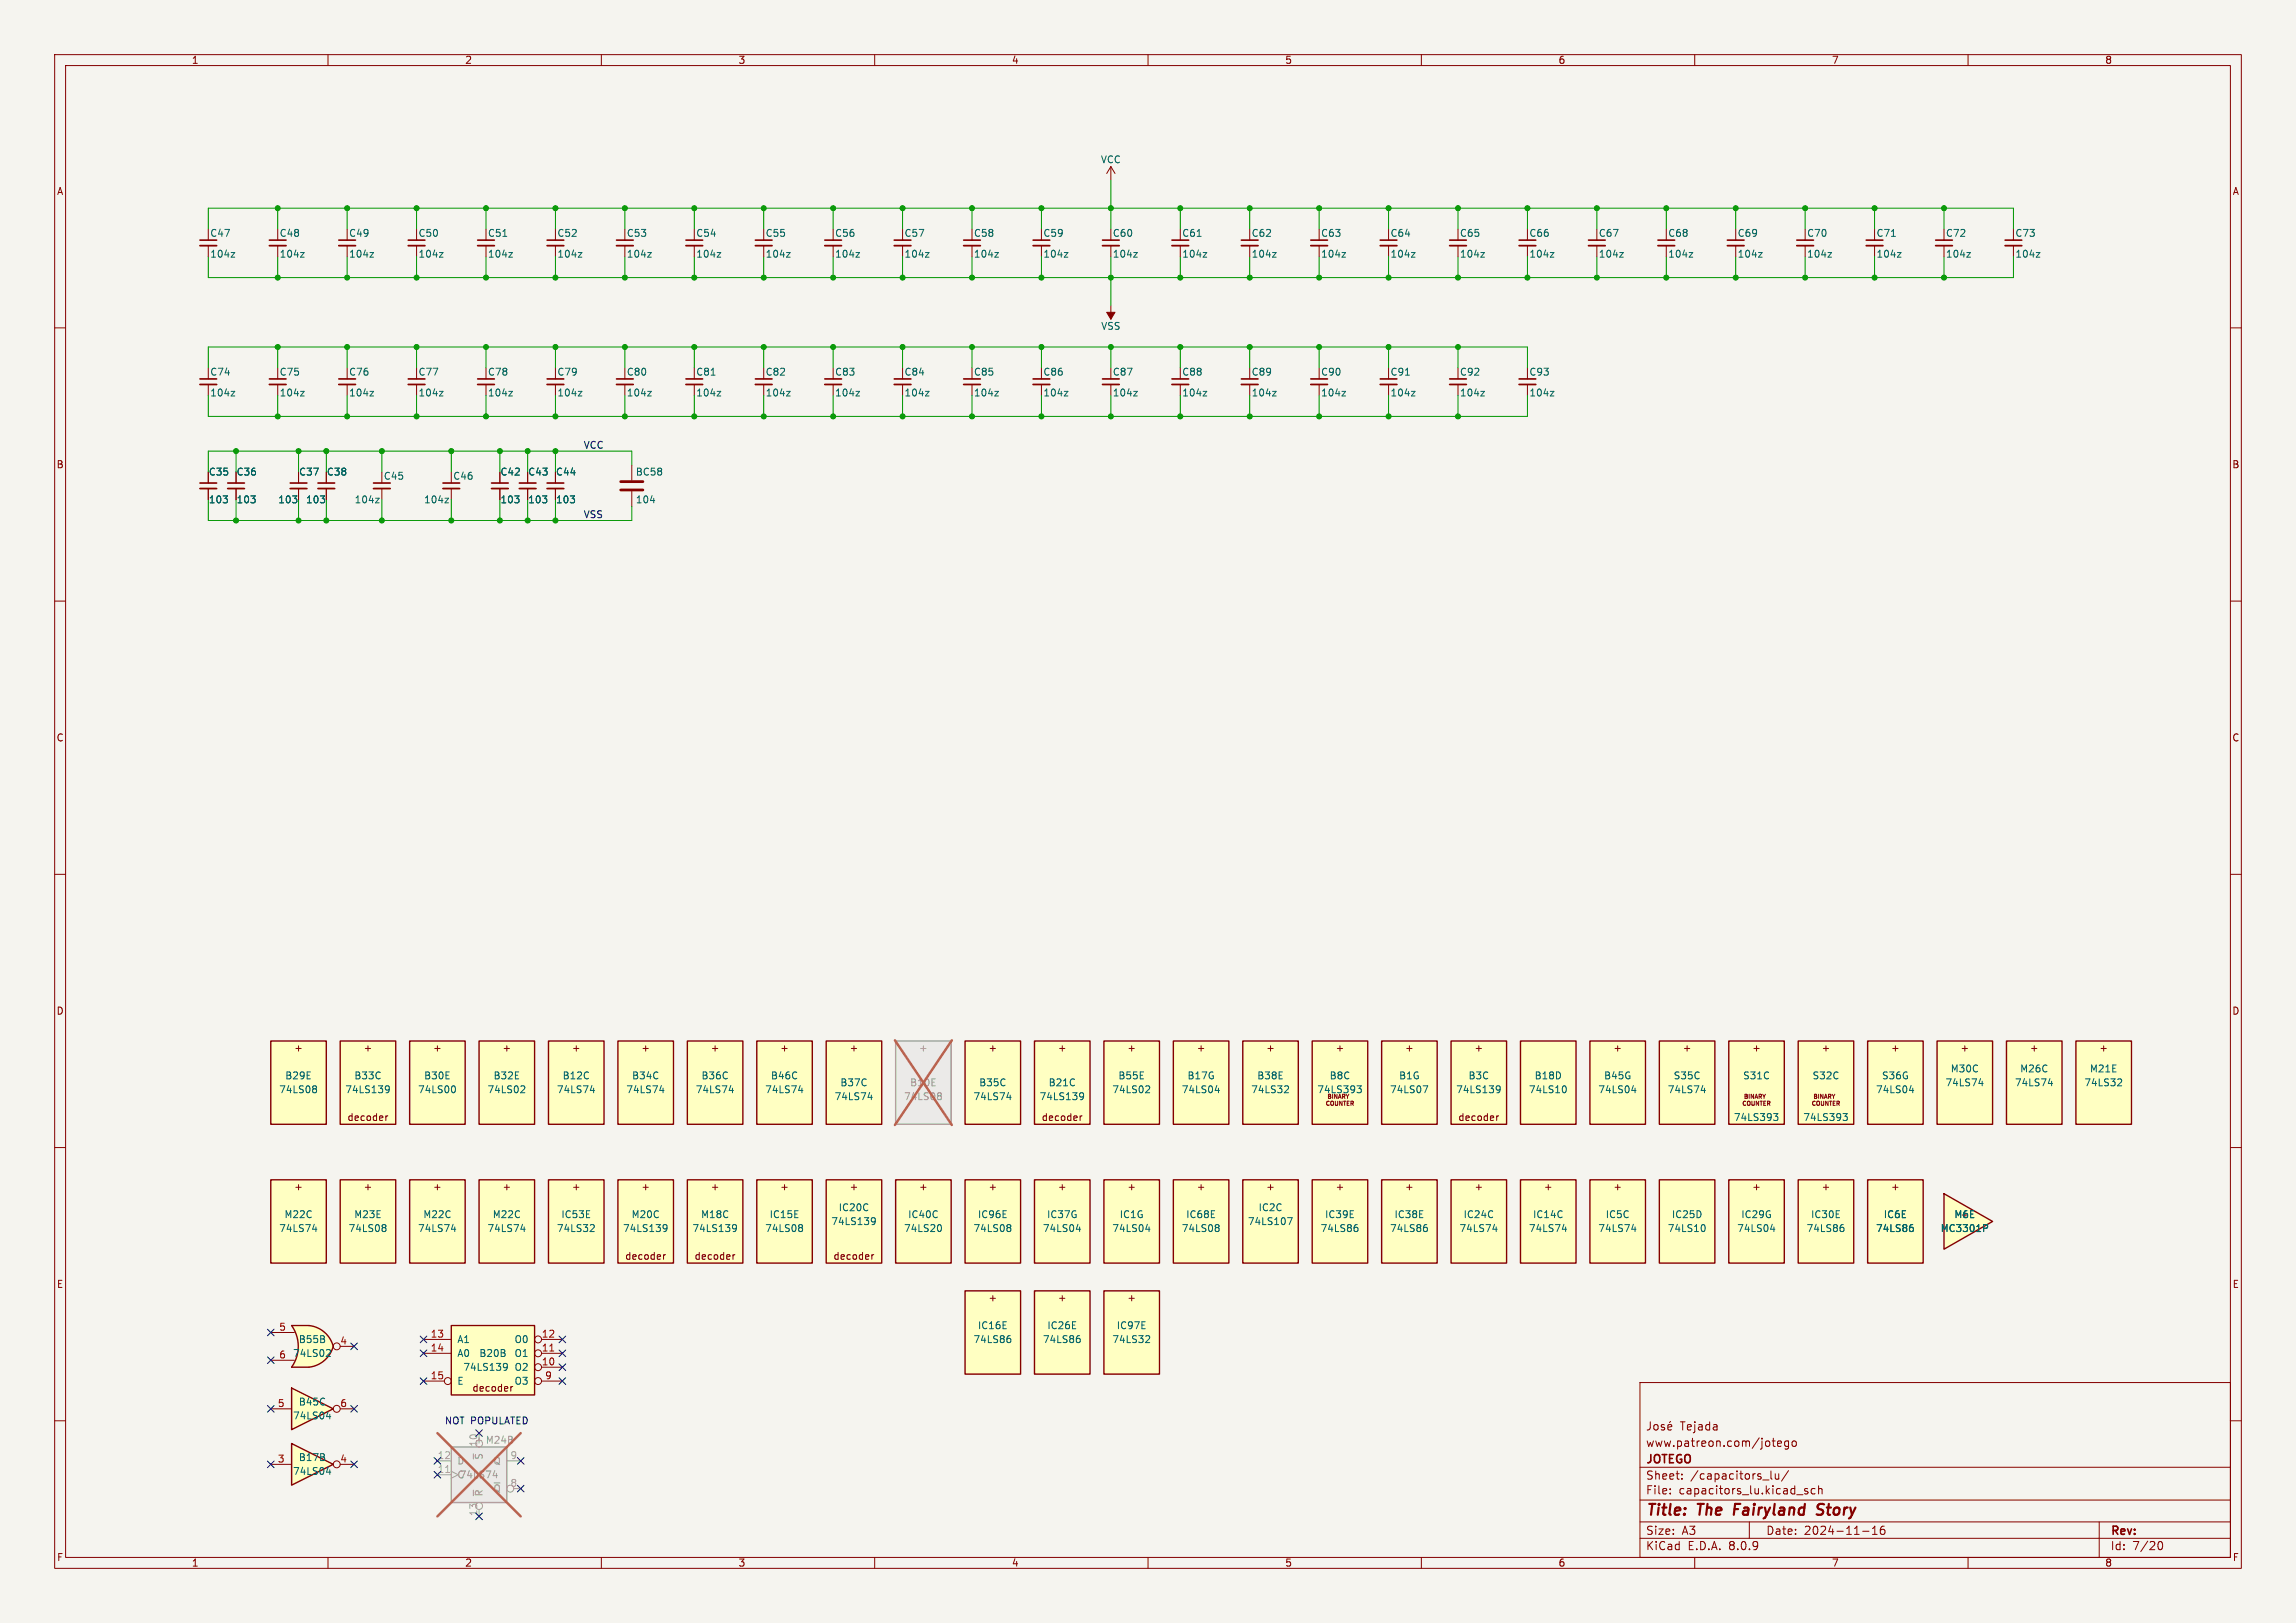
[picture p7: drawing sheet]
<svg xmlns="http://www.w3.org/2000/svg" width="420mm" height="297mm" viewBox="0 0 420 297" stroke-linecap="round" stroke-linejoin="round" font-family="sans-serif">
<defs><g id="words">
<g font-size="2.8" fill="#840000">
<text x="301" y="277.9">Title:</text>
<text x="310.6" y="277.9">The</text>
<text x="318" y="277.9">Fairyland</text>
<text x="334.1" y="277.9">Story</text>
</g>
<g font-size="2.1" fill="#840000">
<text x="307.3" y="262">Tejada</text>
<text x="301" y="268.2">JOTEGO</text>
<text x="301" y="265">www.patreon.com/jotego</text>
<text x="301" y="273.7">File:</text>
<text x="301" y="271">Sheet:</text>
<text x="307.1" y="273.7">capacitors_lu.kicad_sch</text>
<text x="309.2" y="271">/capacitors_lu/</text>
<text x="301" y="281.1">Size:</text>
<text x="307.6" y="281.1">A3</text>
<text x="323" y="281.1">Date:</text>
<text x="330" y="281.1">2024-11-16</text>
<text x="386" y="281.3">Rev:</text>
<text x="301" y="283.9">KiCad</text>
<text x="308.7" y="283.9">E.D.A.</text>
<text x="316.3" y="283.9">8.0.9</text>
<text x="386" y="283.9">Id:</text>
<text x="390.1" y="283.9">7/20</text>
</g>
<g font-size="1.8" fill="#840000">
<text x="35" y="11.9">1</text>
<text x="85" y="11.9">2</text>
<text x="135" y="11.9">3</text>
<text x="185" y="11.9">4</text>
<text x="235" y="11.9">5</text>
<text x="285" y="11.9">6</text>
<text x="335" y="11.9">7</text>
<text x="385" y="11.9">8</text>
<text x="10.3" y="35.9">A</text>
<text x="408.3" y="35.9">A</text>
<text x="10.3" y="85.9">B</text>
<text x="408.2" y="85.9">B</text>
<text x="10.3" y="135.9">C</text>
<text x="408.2" y="135.9">C</text>
<text x="10.3" y="185.9">D</text>
<text x="408.2" y="185.9">D</text>
<text x="53.7" y="192.6">+</text>
<text x="66.4" y="192.6">+</text>
<text x="79.1" y="192.6">+</text>
<text x="91.8" y="192.6">+</text>
<text x="104.5" y="192.6">+</text>
<text x="117.2" y="192.6">+</text>
<text x="129.9" y="192.6">+</text>
<text x="142.6" y="192.6">+</text>
<text x="155.3" y="192.6">+</text>
<text x="180.7" y="192.6">+</text>
<text x="193.4" y="192.6">+</text>
<text x="206.1" y="192.6">+</text>
<text x="218.8" y="192.6">+</text>
<text x="231.5" y="192.6">+</text>
<text x="244.2" y="192.6">+</text>
<text x="256.9" y="192.6">+</text>
<text x="269.6" y="192.6">+</text>
<text x="295" y="192.6">+</text>
<text x="307.7" y="192.6">+</text>
<text x="320.4" y="192.6">+</text>
<text x="333.1" y="192.6">+</text>
<text x="345.8" y="192.6">+</text>
<text x="358.5" y="192.6">+</text>
<text x="371.2" y="192.6">+</text>
<text x="383.9" y="192.6">+</text>
<text x="63.4" y="205.3">decoder</text>
<text x="190.4" y="205.3">decoder</text>
<text x="266.6" y="205.3">decoder</text>
<text x="53.7" y="218">+</text>
<text x="66.4" y="218">+</text>
<text x="79.1" y="218">+</text>
<text x="91.8" y="218">+</text>
<text x="104.5" y="218">+</text>
<text x="117.2" y="218">+</text>
<text x="129.9" y="218">+</text>
<text x="142.6" y="218">+</text>
<text x="155.3" y="218">+</text>
<text x="168" y="218">+</text>
<text x="180.7" y="218">+</text>
<text x="193.4" y="218">+</text>
<text x="206.1" y="218">+</text>
<text x="218.8" y="218">+</text>
<text x="231.5" y="218">+</text>
<text x="244.2" y="218">+</text>
<text x="256.9" y="218">+</text>
<text x="269.6" y="218">+</text>
<text x="282.3" y="218">+</text>
<text x="295" y="218">+</text>
<text x="320.4" y="218">+</text>
<text x="333.1" y="218">+</text>
<text x="345.8" y="218">+</text>
<text x="114.2" y="230.7">decoder</text>
<text x="126.9" y="230.7">decoder</text>
<text x="152.3" y="230.7">decoder</text>
<text x="10.3" y="235.9">E</text>
<text x="180.7" y="238.4">+</text>
<text x="193.4" y="238.4">+</text>
<text x="206.1" y="238.4">+</text>
<text x="408.3" y="235.9">E</text>
<text x="86.3" y="254.9">decoder</text>
<text x="10.3" y="285.9">F</text>
<text x="35" y="286.9">1</text>
<text x="85" y="286.9">2</text>
<text x="135" y="286.9">3</text>
<text x="185" y="286.9">4</text>
<text x="235" y="286.9">5</text>
<text x="285" y="286.9">6</text>
<text x="335" y="286.9">7</text>
<text x="385" y="286.9">8</text>
<text x="408.3" y="285.9">F</text>
</g>
<g font-size="1.8" fill="#006464">
<text x="201.3" y="30.1">VCC</text>
<text x="38.4" y="43.5">C47</text>
<text x="38.4" y="47.3">104z</text>
<text x="51.1" y="43.5">C48</text>
<text x="51.1" y="47.3">104z</text>
<text x="63.8" y="43.5">C49</text>
<text x="63.8" y="47.3">104z</text>
<text x="76.5" y="43.5">C50</text>
<text x="76.5" y="47.3">104z</text>
<text x="89.2" y="43.5">C51</text>
<text x="89.2" y="47.3">104z</text>
<text x="101.9" y="43.5">C52</text>
<text x="101.9" y="47.3">104z</text>
<text x="114.6" y="43.5">C53</text>
<text x="114.6" y="47.3">104z</text>
<text x="127.3" y="43.5">C54</text>
<text x="127.3" y="47.3">104z</text>
<text x="140" y="43.5">C55</text>
<text x="140" y="47.3">104z</text>
<text x="152.7" y="43.5">C56</text>
<text x="152.7" y="47.3">104z</text>
<text x="165.4" y="43.5">C57</text>
<text x="165.4" y="47.3">104z</text>
<text x="178.1" y="43.5">C58</text>
<text x="178.1" y="47.3">104z</text>
<text x="190.8" y="43.5">C59</text>
<text x="190.8" y="47.3">104z</text>
<text x="203.5" y="43.5">C60</text>
<text x="203.5" y="47.3">104z</text>
<text x="216.2" y="43.5">C61</text>
<text x="216.2" y="47.3">104z</text>
<text x="228.9" y="43.5">C62</text>
<text x="228.9" y="47.3">104z</text>
<text x="241.6" y="43.5">C63</text>
<text x="241.6" y="47.3">104z</text>
<text x="254.3" y="43.5">C64</text>
<text x="254.3" y="47.3">104z</text>
<text x="267" y="43.5">C65</text>
<text x="267" y="47.3">104z</text>
<text x="279.7" y="43.5">C66</text>
<text x="279.7" y="47.3">104z</text>
<text x="292.4" y="43.5">C67</text>
<text x="292.4" y="47.3">104z</text>
<text x="305.1" y="43.5">C68</text>
<text x="305.1" y="47.3">104z</text>
<text x="317.8" y="43.5">C69</text>
<text x="317.8" y="47.3">104z</text>
<text x="330.5" y="43.5">C70</text>
<text x="330.5" y="47.3">104z</text>
<text x="343.2" y="43.5">C71</text>
<text x="343.2" y="47.3">104z</text>
<text x="355.9" y="43.5">C72</text>
<text x="355.9" y="47.3">104z</text>
<text x="368.6" y="43.5">C73</text>
<text x="368.6" y="47.3">104z</text>
<text x="201.3" y="60.6">VSS</text>
<text x="38.4" y="68.9">C74</text>
<text x="51.1" y="68.9">C75</text>
<text x="63.8" y="68.9">C76</text>
<text x="76.5" y="68.9">C77</text>
<text x="89.2" y="68.9">C78</text>
<text x="101.9" y="68.9">C79</text>
<text x="114.6" y="68.9">C80</text>
<text x="127.3" y="68.9">C81</text>
<text x="140" y="68.9">C82</text>
<text x="152.7" y="68.9">C83</text>
<text x="165.4" y="68.9">C84</text>
<text x="178.1" y="68.9">C85</text>
<text x="190.8" y="68.9">C86</text>
<text x="203.5" y="68.9">C87</text>
<text x="216.2" y="68.9">C88</text>
<text x="228.9" y="68.9">C89</text>
<text x="241.6" y="68.9">C90</text>
<text x="254.3" y="68.9">C91</text>
<text x="267" y="68.9">C92</text>
<text x="279.7" y="68.9">C93</text>
<text x="38.4" y="72.7">104z</text>
<text x="51.1" y="72.7">104z</text>
<text x="63.8" y="72.7">104z</text>
<text x="76.5" y="72.7">104z</text>
<text x="89.2" y="72.7">104z</text>
<text x="101.9" y="72.7">104z</text>
<text x="114.6" y="72.7">104z</text>
<text x="127.3" y="72.7">104z</text>
<text x="140" y="72.7">104z</text>
<text x="152.7" y="72.7">104z</text>
<text x="165.4" y="72.7">104z</text>
<text x="178.1" y="72.7">104z</text>
<text x="190.8" y="72.7">104z</text>
<text x="203.5" y="72.7">104z</text>
<text x="216.2" y="72.7">104z</text>
<text x="228.9" y="72.7">104z</text>
<text x="241.6" y="72.7">104z</text>
<text x="254.3" y="72.7">104z</text>
<text x="267" y="72.7">104z</text>
<text x="279.7" y="72.7">104z</text>
<text x="38.1" y="87.2">C35</text>
<text x="43.2" y="87.2">C36</text>
<text x="54.6" y="87.2">C37</text>
<text x="59.7" y="87.2">C38</text>
<text x="70.1" y="88">C45</text>
<text x="82.8" y="88">C46</text>
<text x="91.4" y="87.2">C42</text>
<text x="96.5" y="87.2">C43</text>
<text x="101.6" y="87.2">C44</text>
<text x="116.2" y="87.2">BC58</text>
<text x="38.1" y="92.3">103</text>
<text x="43.2" y="92.3">103</text>
<text x="50.8" y="92.3">103</text>
<text x="55.9" y="92.3">103</text>
<text x="64.8" y="92.3">104z</text>
<text x="77.5" y="92.3">104z</text>
<text x="91.4" y="92.3">103</text>
<text x="96.5" y="92.3">103</text>
<text x="101.6" y="92.3">103</text>
<text x="116.2" y="92.3">104</text>
<text x="52.1" y="197.7">B29E</text>
<text x="64.7" y="197.7">B33C</text>
<text x="77.5" y="197.7">B30E</text>
<text x="90.2" y="197.7">B32E</text>
<text x="102.8" y="197.7">B12C</text>
<text x="115.5" y="197.7">B34C</text>
<text x="128.2" y="197.7">B36C</text>
<text x="140.9" y="197.7">B46C</text>
<text x="204.5" y="197.7">B55E</text>
<text x="217.1" y="197.7">B17G</text>
<text x="229.9" y="197.7">B38E</text>
<text x="243.1" y="197.7">B8C</text>
<text x="255.8" y="197.7">B1G</text>
<text x="268.5" y="197.7">B3C</text>
<text x="280.6" y="197.7">B18D</text>
<text x="293.3" y="197.7">B45G</text>
<text x="306.1" y="197.7">S35C</text>
<text x="318.8" y="197.7">S31C</text>
<text x="331.5" y="197.7">S32C</text>
<text x="344.2" y="197.7">S36G</text>
<text x="356.7" y="196.4">M30C</text>
<text x="369.4" y="196.4">M26C</text>
<text x="382.2" y="196.4">M21E</text>
<text x="51" y="200.3">74LS08</text>
<text x="63.1" y="200.3">74LS139</text>
<text x="76.4" y="200.3">74LS00</text>
<text x="89.1" y="200.3">74LS02</text>
<text x="101.8" y="200.3">74LS74</text>
<text x="114.5" y="200.3">74LS74</text>
<text x="127.2" y="200.3">74LS74</text>
<text x="139.9" y="200.3">74LS74</text>
<text x="152.6" y="201.5">74LS74</text>
<text x="153.6" y="199">B37C</text>
<text x="178" y="201.5">74LS74</text>
<text x="179" y="199">B35C</text>
<text x="190.1" y="201.5">74LS139</text>
<text x="191.7" y="199">B21C</text>
<text x="203.4" y="200.3">74LS02</text>
<text x="216.1" y="200.3">74LS04</text>
<text x="228.8" y="200.3">74LS32</text>
<text x="240.9" y="200.3">74LS393</text>
<text x="254.2" y="200.3">74LS07</text>
<text x="266.3" y="200.3">74LS139</text>
<text x="279.6" y="200.3">74LS10</text>
<text x="292.3" y="200.3">74LS04</text>
<text x="305" y="200.3">74LS74</text>
<text x="343.1" y="200.3">74LS04</text>
<text x="355.8" y="199">74LS74</text>
<text x="368.5" y="199">74LS74</text>
<text x="381.2" y="199">74LS32</text>
<text x="317.1" y="205.3">74LS393</text>
<text x="329.8" y="205.3">74LS393</text>
<text x="153.3" y="221.8">IC20C</text>
<text x="230.1" y="221.8">IC2C</text>
<text x="51" y="225.7">74LS74</text>
<text x="51.9" y="223.1">M22C</text>
<text x="63.7" y="225.7">74LS08</text>
<text x="64.7" y="223.1">M23E</text>
<text x="76.4" y="225.7">74LS74</text>
<text x="77.3" y="223.1">M22C</text>
<text x="89.1" y="225.7">74LS74</text>
<text x="90" y="223.1">M22C</text>
<text x="101.8" y="225.7">74LS32</text>
<text x="102.6" y="223.1">IC53E</text>
<text x="113.9" y="225.7">74LS139</text>
<text x="115.4" y="223.1">M20C</text>
<text x="126.6" y="225.7">74LS139</text>
<text x="128.1" y="223.1">M18C</text>
<text x="139.9" y="225.7">74LS08</text>
<text x="140.7" y="223.1">IC15E</text>
<text x="152" y="224.4">74LS139</text>
<text x="165.3" y="225.7">74LS20</text>
<text x="166" y="223.1">IC40C</text>
<text x="178" y="225.7">74LS08</text>
<text x="178.8" y="223.1">IC96E</text>
<text x="190.7" y="225.7">74LS04</text>
<text x="191.4" y="223.1">IC37G</text>
<text x="203.4" y="225.7">74LS04</text>
<text x="204.7" y="223.1">IC1G</text>
<text x="216.1" y="225.7">74LS08</text>
<text x="216.9" y="223.1">IC68E</text>
<text x="228.2" y="224.4">74LS107</text>
<text x="241.5" y="225.7">74LS86</text>
<text x="242.3" y="223.1">IC39E</text>
<text x="254.2" y="225.7">74LS86</text>
<text x="255" y="223.1">IC38E</text>
<text x="266.9" y="225.7">74LS74</text>
<text x="267.6" y="223.1">IC24C</text>
<text x="279.6" y="225.7">74LS74</text>
<text x="280.3" y="223.1">IC14C</text>
<text x="292.3" y="225.7">74LS74</text>
<text x="293.6" y="223.1">IC5C</text>
<text x="305" y="225.7">74LS10</text>
<text x="305.7" y="223.1">IC25D</text>
<text x="317.7" y="225.7">74LS04</text>
<text x="318.4" y="223.1">IC29G</text>
<text x="330.4" y="225.7">74LS86</text>
<text x="331.2" y="223.1">IC30E</text>
<text x="343.1" y="225.7">74LS86</text>
<text x="344.5" y="223.1">IC6E</text>
<text x="354.9" y="225.7">MC3301P</text>
<text x="357.4" y="223.1">M6E</text>
<text x="358.5" y="223.1">+</text>
<text x="54.6" y="246">B55B</text>
<text x="83.6" y="246">A1</text>
<text x="94" y="246">O0</text>
<text x="178" y="246">74LS86</text>
<text x="178.8" y="243.4">IC16E</text>
<text x="190.7" y="246">74LS86</text>
<text x="191.5" y="243.4">IC26E</text>
<text x="203.4" y="246">74LS32</text>
<text x="204.2" y="243.4">IC97E</text>
<text x="53.5" y="248.5">74LS02</text>
<text x="83.6" y="248.5">A0</text>
<text x="84.7" y="251.1">74LS139</text>
<text x="87.6" y="248.5">B20B</text>
<text x="94" y="251.1">O2</text>
<text x="94" y="248.5">O1</text>
<text x="54.6" y="257.4">B45C</text>
<text x="83.6" y="253.6">E</text>
<text x="94" y="253.6">O3</text>
<text x="53.5" y="259.9">74LS04</text>
<text x="54.6" y="267.6">B17B</text>
<text x="53.5" y="270.1">74LS04</text>
</g>
<g font-size="1.8" fill="#0f0f0f">
<text x="106.7" y="82.2">VCC</text>
<text x="106.7" y="94.9">VSS</text>
</g>
<text font-size="1.8" fill="#9c9b98" x="168" y="192.6">+</text>
<g font-size="1.8" fill="#939391">
<text x="165.3" y="201.5">74LS08</text>
<text x="166.4" y="199">B10E</text>
<text x="83.6" y="268.2">D</text>
<text x="86.7" y="264.4">+ M24B</text>
<text x="88.5" y="267.2" transform="rotate(-90 88.5 267.2)">~{S}</text>
<text x="90.2" y="268.2">Q</text>
<text x="83.6" y="270.7">C</text>
<text x="84" y="270.7">74LS74</text>
<text x="88.5" y="273.9" transform="rotate(-90 88.5 273.9)">~{R}</text>
<text x="90.2" y="273.3">~{Q}</text>
</g>
<g font-size="1.8" fill="#a90000">
<text x="51" y="243.6">5</text>
<text x="78.7" y="244.9">13</text>
<text x="99" y="244.9">12</text>
<text x="51" y="248.7">6</text>
<text x="62.2" y="246.1">4</text>
<text x="78.7" y="247.4">14</text>
<text x="99" y="249.9">10</text>
<text x="99" y="247.4">11</text>
<text x="50.7" y="257.6">5</text>
<text x="62.2" y="257.6">6</text>
<text x="78.7" y="252.5">15</text>
<text x="99.6" y="252.5">9</text>
<text x="50.7" y="267.7">3</text>
<text x="62.2" y="267.7">4</text>
</g>
<text font-size="1.8" fill="#0000c2" x="81.3" y="260.7">NOT POPULATED</text>
<g font-size="1.8" fill="#a5a4a2">
<text x="80" y="269.6">11</text>
<text x="80" y="267.1">12</text>
<text x="87.4" y="264.8" transform="rotate(-90 87.4 264.8)">10</text>
<text x="93.3" y="267.1">9</text>
<text x="93.3" y="272.2">8</text>
<text x="87.4" y="277.5" transform="rotate(-90 87.4 277.5)">13</text>
</g>
<g font-size="1.1" fill="#840000">
<text x="242.4" y="202.5">COUNTER</text>
<text x="242.8" y="201.2">BINARY</text>
<text x="318.6" y="202.5">COUNTER</text>
<text x="319" y="201.2">BINARY</text>
<text x="331.3" y="202.5">COUNTER</text>
<text x="331.7" y="201.2">BINARY</text>
</g>
</g></defs>
<path d="M0 0h420v297h-420z" fill="#f5f4ef" stroke="#f5f4ef" stroke-width=".18"/>
<g fill="none" stroke="#840000" stroke-width=".18">
<path d="M10 10h400v277h-400zM12 12h396v273h-396zM60 10v2M110 10v2M160 10v2M210 10v2M260 10v2M310 10v2M360 10v2M10 60h2M408 60h2M10 110h2"/>
<path d="M408 110h2M10 160h2M408 160h2M10 210h2M408 210h2M300 253h108v32h-108zM10 260h2M300 278.5h108M300 274.5h108M300 268.5h108M301.9 260.2v1.1a.48 .48 0 0 1-.6 .4M302.7 260.8l.3-.1 .3 .3v.4l-.3 .3-.3-.1-.2-.2v-.4z"/>
<path d="M304.4 260.8l-.3-.1-.2 .2v.2l.5 .2v.3h-.5M305.1 261.2l.7-.2-.1-.2-.4-.1-.2 .2 .1 .7h.5M305.5 273.2v.2M305.5 272.5v.1M305.6 260.1l-.2 .2M307.7 270.5v.2M307.7 269.8v.1M320 278.5v3M322.4 270.8h1.2M323.9 269.2v1.3l.3 .2M324.2 263.7h.5M324.6 264.7h.1"/>
<path d="M324.7 269.7l.1 .9 .4 .1 .2-.2M325.2 264.2l.7-.2-.1-.2-.4-.1-.2 .2v.7h.6M325.4 269.7v1M327.2 263.8l-.5-.1-.3 .3v.4l.2 .2h.6M327.2 263.7v1.2l-.3 .3-.4-.1M327.2 269.1l-1.3 1.9M327.9 263.8l.2-.1 .4 .1 .1 .6-.2 .2-.3 .1-.2-.2zM330.7 272.5l-.4-.1-.2 .2 .1 .2 .5 .2v.3h-.6M332 272.5l-.4-.1-.3 .3v.4l.1 .2h.6M332.7 272.5l.2-.1 .3 .1 .1 .9M332.7 271.9v1.5M342.5 279.7l.4-.4v1.5"/>
<path d="M344.7 279.3a.59 .59 0 0 0-.8 .6v.6l.2 .2 .4 .1 .2-.2 .1-.5-.1-.2h-.5l-.3 .2M384 278.5v6.5M408 260h2M60 285v2M110 285v2M160 285v2M210 285v2M260 285v2M300 281.5h108M310 285v2M340.7 280.2h1.2M342.5 280.8h.9"/>
<path d="M360 285v2M394.7 282.7l.2-.5 .2-.1a.8 .8 0 0 1 .5 .7 .8 .8 0 0 1-.5 .8l-.2-.2-.2-.4"/>
</g>
<path d="M317.4 275.2l-.3 2M333.4 277a.85 .85 0 0 1-1.1 .1M333.4 275.2l-.7 .1a.46 .46 0 0 0-.2 .5 .46 .46 0 0 0 .3 .4l.5 .1" fill="none" stroke="#840000" stroke-width=".4"/>
<path d="M113 190.5h10.2v15.2h-10.2z" fill="#ffffc2"/>
<path d="M113 190.5h10.2v15.2h-10.2z" fill="none" stroke="#840000" stroke-width=".25"/>
<path d="M120.7 199.5h.8M121.3 199.1v.9" fill="none" stroke="#006464" stroke-width=".18"/>
<path d="M74.9 215.9h10.2v15.2h-10.2z" fill="#ffffc2"/>
<path d="M74.9 215.9h10.2v15.2h-10.2z" fill="none" stroke="#840000" stroke-width=".25"/>
<path d="M82.6 224.9h.8M83.2 224.5v.9" fill="none" stroke="#006464" stroke-width=".18"/>
<path d="M49.5 190.5h10.2v15.2h-10.2z" fill="#ffffc2"/>
<path d="M49.5 190.5h10.2v15.2h-10.2z" fill="none" stroke="#840000" stroke-width=".25"/>
<path d="M57.4 198.7h.3l.2 .2-.2 .3M57.4 199.2h.3M57.7 199.2l.2 .3v.2l-.1 .2-.4 .1" fill="none" stroke="#006464" stroke-width=".18"/>
<path d="M62.2 215.9h10.2v15.2h-10.2z" fill="#ffffc2"/>
<path d="M62.2 215.9h10.2v15.2h-10.2z" fill="none" stroke="#840000" stroke-width=".25"/>
<path d="M70.1 224.1h.3l.2 .2-.2 .3M70.1 224.6h.3M70.4 224.6l.2 .3v.2l-.1 .2-.4 .1" fill="none" stroke="#006464" stroke-width=".18"/>
<path d="M100.3 190.5h10.2v15.2h-10.2z" fill="#ffffc2"/>
<path d="M100.3 190.5h10.2v15.2h-10.2z" fill="none" stroke="#840000" stroke-width=".25"/>
<path d="M108 199.5h.8M108.6 199.1v.9" fill="none" stroke="#006464" stroke-width=".18"/>
<path d="M87.6 215.9h10.2v15.2h-10.2z" fill="#ffffc2"/>
<path d="M87.6 215.9h10.2v15.2h-10.2z" fill="none" stroke="#840000" stroke-width=".25"/>
<path d="M95.3 224.9h.8M95.9 224.5v.9" fill="none" stroke="#006464" stroke-width=".18"/>
<path d="M113 215.9h10.2v15.2h-10.2z" fill="#ffffc2"/>
<path d="M113 215.9h10.2v15.2h-10.2z" fill="none" stroke="#840000" stroke-width=".25"/>
<path d="M121.4 229.6v.8M121.7 229.6l-.3 .2" fill="none" stroke="#840000" stroke-width=".18"/>
<path d="M121.4 224.2l.4-.1 .2 .2a.84 .84 0 0 1-.4 1.1h-.2M122 224.6l-.2 .3-.4-.1" fill="none" stroke="#006464" stroke-width=".18"/>
<path d="M100.3 215.9h10.2v15.2h-10.2z" fill="#ffffc2"/>
<path d="M100.3 215.9h10.2v15.2h-10.2z" fill="none" stroke="#840000" stroke-width=".25"/>
<path d="M108.2 224.1l.4 .1 .1 .3-.8 .9h.8" fill="none" stroke="#006464" stroke-width=".18"/>
<path d="M87.6 190.5h10.2v15.2h-10.2z" fill="#ffffc2"/>
<path d="M87.6 190.5h10.2v15.2h-10.2z" fill="none" stroke="#840000" stroke-width=".25"/>
<path d="M95.5 198.7l.4 .1 .1 .3-.8 .9h.8" fill="none" stroke="#006464" stroke-width=".18"/>
<path d="M49.5 215.9h10.2v15.2h-10.2z" fill="#ffffc2"/>
<path d="M49.5 215.9h10.2v15.2h-10.2z" fill="none" stroke="#840000" stroke-width=".25"/>
<path d="M57.2 224.9h.8M57.8 224.5v.9" fill="none" stroke="#006464" stroke-width=".18"/>
<path d="M138.4 215.9h10.2v15.2h-10.2z" fill="#ffffc2"/>
<path d="M138.4 215.9h10.2v15.2h-10.2z" fill="none" stroke="#840000" stroke-width=".25"/>
<path d="M146.3 224.1h.3l.2 .2-.2 .3M146.3 224.6h.3M146.6 224.6l.2 .3v.2l-.1 .2-.4 .1" fill="none" stroke="#006464" stroke-width=".18"/>
<path d="M125.7 215.9h10.2v15.2h-10.2z" fill="#ffffc2"/>
<path d="M125.7 215.9h10.2v15.2h-10.2z" fill="none" stroke="#840000" stroke-width=".25"/>
<path d="M134.1 229.6v.8M134.4 229.6l-.3 .2" fill="none" stroke="#840000" stroke-width=".18"/>
<path d="M134.1 224.2l.4-.1 .2 .2a.84 .84 0 0 1-.4 1.1h-.2M134.7 224.6l-.2 .3-.4-.1" fill="none" stroke="#006464" stroke-width=".18"/>
<path d="M151.1 215.9h10.2v15.2h-10.2z" fill="#ffffc2"/>
<path d="M151.1 215.9h10.2v15.2h-10.2z" fill="none" stroke="#840000" stroke-width=".25"/>
<path d="M159.5 229.6v.8M159.8 229.6l-.3 .2" fill="none" stroke="#840000" stroke-width=".18"/>
<path d="M159.5 222.9l.4-.1 .2 .3a.84 .84 0 0 1-.4 1h-.2M160.1 223.4l-.2 .2h-.4" fill="none" stroke="#006464" stroke-width=".18"/>
<path d="M125.7 190.5h10.2v15.2h-10.2z" fill="#ffffc2"/>
<path d="M125.7 190.5h10.2v15.2h-10.2z" fill="none" stroke="#840000" stroke-width=".25"/>
<path d="M133.4 199.5h.8M134 199.1v.9" fill="none" stroke="#006464" stroke-width=".18"/>
<path d="M138.4 190.5h10.2v15.2h-10.2z" fill="#ffffc2"/>
<path d="M138.4 190.5h10.2v15.2h-10.2z" fill="none" stroke="#840000" stroke-width=".25"/>
<path d="M146.1 199.5h.8M146.7 199.1v.9" fill="none" stroke="#006464" stroke-width=".18"/>
<path d="M151.1 190.5h10.2v15.2h-10.2z" fill="#ffffc2"/>
<path d="M151.1 190.5h10.2v15.2h-10.2z" fill="none" stroke="#840000" stroke-width=".25"/>
<path d="M158.8 200.8h.8M159.4 200.4v.8" fill="none" stroke="#006464" stroke-width=".18"/>
<path d="M328.9 215.9h10.2v15.2h-10.2z" fill="#ffffc2"/>
<path d="M328.9 215.9h10.2v15.2h-10.2z" fill="none" stroke="#840000" stroke-width=".25"/>
<path d="M336.8 224.6h.3l.2 .2-.1 .4-.4 .2M336.9 224.1h.3" fill="none" stroke="#006464" stroke-width=".18"/>
<path d="M316.2 190.5h10.2v15.2h-10.2z" fill="#ffffc2"/>
<path d="M316.2 190.5h10.2v15.2h-10.2z" fill="none" stroke="#840000" stroke-width=".25"/>
<path d="M258.2 46.2h.6l-.6 .9h.6M270.9 46.2h.6l-.6 .9h.6M283.6 46.2h.6l-.6 .9h.6M257.1 68.7h.7M258.2 71.6h.6l-.6 .9h.6M270.9 71.6h.6l-.6 .9h.6M283.6 71.6h.6l-.6 .9h.6M324.4 203.8h.8l-.4 .5 .4 .1v.4l-.2 .2h-.4" fill="none" stroke="#006464" stroke-width=".18"/>
<path d="M252.5 45h3M265.2 45h3M277.9 45h3M252.5 70.4h3M265.2 70.4h3M277.9 70.4h3" fill="none" stroke="#840000" stroke-width=".33"/>
<path d="M252.5 43.9h3M265.2 43.9h3M277.9 43.9h3M252.5 69.3h3M265.2 69.3h3M277.9 69.3h3" fill="none" stroke="#840000" stroke-width=".3"/>
<path d="M254 45v2M266.7 45v2M279.4 45v2M254 70.4v2M266.7 70.4v2M279.4 70.4v2" fill="none" stroke="#840000" stroke-width=".18"/>
<path d="M55.9 245l5.1 1.4a5.2 5.2 0 0 1-4.5 3.8z" fill="#ffffc2" stroke="#ffffc2" stroke-width=".18"/>
<path d="M53.3 250.2h3.2M53.3 242.6h3.2" fill="none" stroke="#ffffc2" stroke-width=".18"/>
<path d="M53.3 242.6h3.2v7.6h-3.2a6.7 6.7 0 0 0 0-7.6z" fill="#ffffc2"/>
<path d="M56.5 242.6a5.1 5.1 0 0 1 4.5 3.8l-5 1.3z" fill="#ffffc2" stroke="#ffffc2" stroke-width=".18"/>
<path d="M53.3 242.6h3.2a5.1 5.1 0 0 1 4.5 3.8 5.2 5.2 0 0 1-4.5 3.8h-3.2a6.6 6.6 0 0 0 0-7.6z" fill="none" stroke="#840000" stroke-width=".25"/>
<g fill="none" stroke="#840000" stroke-width=".18">
<path d="M49.5 243.8h4.3M49.5 248.9h4.3M62.2 246.4h2.6"/>
<circle cx="61.6" cy="246.4" r=".63"/>
</g>
<path d="M59.9 247h.4l.1 .3-.7 .9h.7" fill="none" stroke="#006464" stroke-width=".18"/>
<path d="M53.3 254l7.7 3.8-7.7 3.8z" fill="#ffffc2"/>
<path d="M53.3 254l7.7 3.8-7.7 3.8z" fill="none" stroke="#840000" stroke-width=".25"/>
<g fill="none" stroke="#840000" stroke-width=".18">
<path d="M49.5 257.8h3.8M62.2 257.8h2.6"/>
<circle cx="61.6" cy="257.8" r=".63"/>
</g>
<path d="M59.7 259.2h.8M60.3 258.8v.9" fill="none" stroke="#006464" stroke-width=".18"/>
<path d="M53.3 264.2l7.7 3.8-7.7 3.8z" fill="#ffffc2"/>
<path d="M53.3 264.2l7.7 3.8-7.7 3.8z" fill="none" stroke="#840000" stroke-width=".25"/>
<g fill="none" stroke="#840000" stroke-width=".18">
<path d="M49.5 268h3.8M62.2 268h2.6"/>
<circle cx="61.6" cy="268" r=".63"/>
</g>
<path d="M59.7 269.4h.8M60.3 269v.8" fill="none" stroke="#006464" stroke-width=".18"/>
<path d="M367 190.5h10.2v15.2h-10.2z" fill="#ffffc2"/>
<path d="M367 190.5h10.2v15.2h-10.2z" fill="none" stroke="#840000" stroke-width=".25"/>
<path d="M296.3 46.2h.6l-.6 .9h.6M374.7 198.3h.8M375.3 197.9v.8" fill="none" stroke="#006464" stroke-width=".18"/>
<path d="M290.6 45h3" fill="none" stroke="#840000" stroke-width=".33"/>
<path d="M290.6 43.9h3" fill="none" stroke="#840000" stroke-width=".3"/>
<path d="M292.1 45v2" fill="none" stroke="#840000" stroke-width=".18"/>
<path d="M303.5 190.5h10.2v15.2h-10.2z" fill="#ffffc2"/>
<path d="M303.5 190.5h10.2v15.2h-10.2z" fill="none" stroke="#840000" stroke-width=".25"/>
<path d="M311.2 199.5h.8M311.8 199.1v.9" fill="none" stroke="#006464" stroke-width=".18"/>
<path d="M303.5 215.9h10.2v15.2h-10.2z" fill="#ffffc2"/>
<path d="M303.5 215.9h10.2v15.2h-10.2z" fill="none" stroke="#840000" stroke-width=".25"/>
<path d="M311.6 224.1a.79 .79 0 0 1 0 1.3" fill="none" stroke="#006464" stroke-width=".18"/>
<path d="M82.5 264.8h10.2v10.2h-10.2z" fill="#ebeae8"/>
<path d="M82.5 264.8h10.2v10.2h-10.2z" fill="none" stroke="#9c9b98" stroke-width=".25"/>
<g fill="none" stroke="#9c9b98" stroke-width=".18">
<path d="M80 269.9h2.5M80 267.3h2.5M82.5 269.2l1.3 .7-1.3 .6M87.6 262.3v1.2M92.7 267.3h2.5M94 272.4h1.2"/>
<circle cx="87.6" cy="275.6" r=".63"/>
</g>
<path d="M81.5 269.5h.7" fill="none" stroke="#a5a4a2" stroke-width=".18"/>
<path d="M86.6 272.7v1M90.2 270h.8M90.8 269.6v.9" fill="none" stroke="#939391" stroke-width=".18"/>
<path d="M80 262.3l15.3 15.2M95.3 262.3l-15.3 15.2" fill="none" stroke="#e75356" stroke-width=".46"/>
<path d="M316.2 215.9h10.2v15.2h-10.2z" fill="#ffffc2"/>
<path d="M316.2 215.9h10.2v15.2h-10.2z" fill="none" stroke="#840000" stroke-width=".25"/>
<path d="M323.9 224.9h.8M324.5 224.5v.9" fill="none" stroke="#006464" stroke-width=".18"/>
<path d="M328.9 190.5h10.2v15.2h-10.2z" fill="#ffffc2"/>
<path d="M328.9 190.5h10.2v15.2h-10.2z" fill="none" stroke="#840000" stroke-width=".25"/>
<path d="M337.1 203.8h.8l-.4 .5 .4 .1v.4l-.2 .2h-.4" fill="none" stroke="#006464" stroke-width=".18"/>
<path d="M74.9 190.5h10.2v15.2h-10.2z" fill="#ffffc2"/>
<path d="M74.9 190.5h10.2v15.2h-10.2z" fill="none" stroke="#840000" stroke-width=".25"/>
<path d="M83 198.7a.79 .79 0 0 1 0 1.3" fill="none" stroke="#006464" stroke-width=".18"/>
<path d="M62.2 190.5h10.2v15.2h-10.2z" fill="#ffffc2"/>
<path d="M62.2 190.5h10.2v15.2h-10.2z" fill="none" stroke="#840000" stroke-width=".25"/>
<g fill="none" stroke="#840000" stroke-width=".18">
<path d="M101.6 45v2M114.3 45v2M177.8 45v2M228.6 45v2M241.3 45v2M304.8 45v2M342.9 45v2M38.1 70.4v2M50.8 70.4v2M101.6 70.4v2M114.3 70.4v2M177.8 70.4v2"/>
<path d="M228.6 70.4v2M241.3 70.4v2M38.1 86.4v2M38.1 89.4v2M43.2 86.4v2M43.2 89.4v2M54.6 86.4v2M54.6 89.4v2M59.7 86.4v2M59.7 89.4v2M101.6 86.4v2M101.6 89.4v2"/>
<path d="M70.6 204.2v.8M70.9 204.2l-.3 .2"/>
</g>
<g fill="none" stroke="#006464" stroke-width=".18">
<path d="M105.8 46.2h.6l-.6 .9h.6M118.5 46.2h.6l-.6 .9h.6M182 46.2h.6l-.6 .9h.6M232.8 46.2h.6l-.6 .9h.6M245.5 46.2h.6l-.6 .9h.6M309 46.2h.6l-.6 .9h.6M346 43.3h.7M347.1 46.2h.6l-.6 .9h.6M42.3 71.6h.6l-.6 .9h.6M55 71.6h.6l-.6 .9h.6M105.8 71.6h.6l-.6 .9h.6M118.5 71.6h.6l-.6 .9h.6"/>
<path d="M182 71.6h.6l-.6 .9h.6M232.8 71.6h.6l-.6 .9h.6M245.5 71.6h.6l-.6 .9h.6M70.6 198.8l.4-.1 .2 .2a.84 .84 0 0 1-.4 1.1h-.2M71.2 199.2l-.2 .3-.4-.1"/>
</g>
<g fill="none" stroke="#840000" stroke-width=".33">
<path d="M100.1 45h3M112.8 45h3M176.3 45h3M227.1 45h3M239.8 45h3M303.3 45h3M341.4 45h3M36.6 70.4h3M49.3 70.4h3M100.1 70.4h3M112.8 70.4h3M176.3 70.4h3"/>
<path d="M227.1 70.4h3M239.8 70.4h3M36.6 89.4h3M41.7 89.4h3M53.1 89.4h3M58.2 89.4h3M100.1 89.4h3"/>
</g>
<g fill="none" stroke="#840000" stroke-width=".3">
<path d="M100.1 43.9h3M112.8 43.9h3M176.3 43.9h3M227.1 43.9h3M239.8 43.9h3M303.3 43.9h3M341.4 43.9h3M36.6 69.3h3M49.3 69.3h3M100.1 69.3h3M112.8 69.3h3M176.3 69.3h3"/>
<path d="M227.1 69.3h3M239.8 69.3h3M36.6 88.4h3M41.7 88.4h3M53.1 88.4h3M58.2 88.4h3M100.1 88.4h3"/>
</g>
<path d="M355.6 218.4l8.9 5.1-8.9 5.1z" fill="#ffffc2"/>
<path d="M355.6 218.4l8.9 5.1-8.9 5.1z" fill="none" stroke="#840000" stroke-width=".25"/>
<path d="M362.9 224.1h.4l.3 .2-.1 .4-.6 .1" fill="none" stroke="#006464" stroke-width=".18"/>
<path d="M354.3 190.5h10.2v15.2h-10.2z" fill="#ffffc2"/>
<path d="M354.3 190.5h10.2v15.2h-10.2z" fill="none" stroke="#840000" stroke-width=".25"/>
<path d="M362 198.3h.8M362.6 197.9v.8" fill="none" stroke="#006464" stroke-width=".18"/>
<path d="M379.7 190.5h10.2v15.2h-10.2z" fill="#ffffc2"/>
<path d="M379.7 190.5h10.2v15.2h-10.2z" fill="none" stroke="#840000" stroke-width=".25"/>
<path d="M387.6 197.4l.4 .1 .1 .3-.8 .9h.8" fill="none" stroke="#006464" stroke-width=".18"/>
<path d="M341.6 215.9h10.2v15.2h-10.2z" fill="#ffffc2"/>
<path d="M341.6 215.9h10.2v15.2h-10.2z" fill="none" stroke="#840000" stroke-width=".25"/>
<path d="M67.7 46.2h.6l-.6 .9h.6M349.5 224.6h.3l.2 .2-.1 .4-.4 .2M349.6 224.1h.3" fill="none" stroke="#006464" stroke-width=".18"/>
<path d="M62 45h3" fill="none" stroke="#840000" stroke-width=".33"/>
<path d="M62 43.9h3" fill="none" stroke="#840000" stroke-width=".3"/>
<path d="M63.5 45v2" fill="none" stroke="#840000" stroke-width=".18"/>
<path d="M341.6 190.5h10.2v15.2h-10.2z" fill="#ffffc2"/>
<path d="M341.6 190.5h10.2v15.2h-10.2z" fill="none" stroke="#840000" stroke-width=".25"/>
<path d="M42.3 46.2h.6l-.6 .9h.6M55 46.2h.6l-.6 .9h.6M80.4 46.2h.6l-.6 .9h.6M92 43.3h.7M93.1 46.2h.6l-.6 .9h.6M321.7 46.2h.6l-.6 .9h.6M334.4 46.2h.6l-.6 .9h.6M359.8 46.2h.6l-.6 .9h.6M372.5 46.2h.6l-.6 .9h.6M119 91.6h.8M349.3 199.5h.8M349.9 199.1v.9" fill="none" stroke="#006464" stroke-width=".18"/>
<path d="M36.6 45h3M49.3 45h3M74.7 45h3M87.4 45h3M316 45h3M328.7 45h3M354.1 45h3M366.8 45h3" fill="none" stroke="#840000" stroke-width=".33"/>
<path d="M36.6 43.9h3M49.3 43.9h3M74.7 43.9h3M87.4 43.9h3M316 43.9h3M328.7 43.9h3M354.1 43.9h3M366.8 43.9h3" fill="none" stroke="#840000" stroke-width=".3"/>
<path d="M38.1 45v2M50.8 45v2M76.2 45v2M88.9 45v2M203.2 55.9v2.5M317.5 45v2M330.2 45v2M355.6 45v2M368.3 45v2M115.6 85.1v2.8M115.6 89.9v2.8" fill="none" stroke="#840000" stroke-width=".18"/>
<path d="M202.4 57.2h1.6l-.8 1.2z" fill="#840000" stroke="#840000" stroke-width=".18"/>
<path d="M113.5 89.7h4.1M113.5 88.1h4.1" fill="none" stroke="#840000" stroke-width=".51"/>
<path d="M163.8 190.5h10.2v15.2h-10.2z" fill="#ebeae8"/>
<path d="M163.8 190.5h10.2v15.2h-10.2z" fill="none" stroke="#9c9b98" stroke-width=".25"/>
<path d="M171.7 200h.3l.2 .2-.2 .3M171.7 200.5h.3M172 200.5l.2 .3v.2l-.1 .2h-.4" fill="none" stroke="#939391" stroke-width=".18"/>
<path d="M163.7 190.4l10.4 15.5M174.1 190.4l-10.4 15.5" fill="none" stroke="#e75356" stroke-width=".46"/>
<path d="M278.1 215.9h10.2v15.2h-10.2z" fill="#ffffc2"/>
<path d="M278.1 215.9h10.2v15.2h-10.2z" fill="none" stroke="#840000" stroke-width=".25"/>
<path d="M143.9 46.2h.6l-.6 .9h.6M285.8 224.9h.8M286.4 224.5v.9" fill="none" stroke="#006464" stroke-width=".18"/>
<path d="M138.2 45h3" fill="none" stroke="#840000" stroke-width=".33"/>
<path d="M138.2 43.9h3" fill="none" stroke="#840000" stroke-width=".3"/>
<path d="M139.7 45v2" fill="none" stroke="#840000" stroke-width=".18"/>
<path d="M290.8 190.5h10.2v15.2h-10.2z" fill="#ffffc2"/>
<path d="M290.8 190.5h10.2v15.2h-10.2z" fill="none" stroke="#840000" stroke-width=".25"/>
<path d="M298.5 199.5h.8M299.1 199.1v.9" fill="none" stroke="#006464" stroke-width=".18"/>
<path d="M201.9 236.2h10.2v15.3h-10.2z" fill="#ffffc2"/>
<path d="M201.9 236.2h10.2v15.3h-10.2z" fill="none" stroke="#840000" stroke-width=".25"/>
<path d="M156.6 46.2h.6l-.6 .9h.6M169.3 46.2h.6l-.6 .9h.6M209.8 244.4l.4 .1 .1 .3-.8 .9h.8" fill="none" stroke="#006464" stroke-width=".18"/>
<path d="M150.9 45h3M163.6 45h3" fill="none" stroke="#840000" stroke-width=".33"/>
<path d="M150.9 43.9h3M163.6 43.9h3" fill="none" stroke="#840000" stroke-width=".3"/>
<path d="M152.4 45v2M165.1 45v2" fill="none" stroke="#840000" stroke-width=".18"/>
<path d="M201.9 215.9h10.2v15.2h-10.2z" fill="#ffffc2"/>
<path d="M201.9 215.9h10.2v15.2h-10.2z" fill="none" stroke="#840000" stroke-width=".25"/>
<path d="M209.6 224.9h.8M210.2 224.5v.9" fill="none" stroke="#006464" stroke-width=".18"/>
<path d="M176.5 236.2h10.2v15.3h-10.2z" fill="#ffffc2"/>
<path d="M176.5 236.2h10.2v15.3h-10.2z" fill="none" stroke="#840000" stroke-width=".25"/>
<path d="M184.4 244.9h.3l.2 .2-.1 .5-.4 .1M184.5 244.4h.3" fill="none" stroke="#006464" stroke-width=".18"/>
<path d="M189.2 236.2h10.2v15.3h-10.2z" fill="#ffffc2"/>
<path d="M189.2 236.2h10.2v15.3h-10.2z" fill="none" stroke="#840000" stroke-width=".25"/>
<path d="M197.1 244.9h.3l.2 .2-.1 .5-.4 .1M197.2 244.4h.3" fill="none" stroke="#006464" stroke-width=".18"/>
<path d="M189.2 215.9h10.2v15.2h-10.2z" fill="#ffffc2"/>
<path d="M189.2 215.9h10.2v15.2h-10.2z" fill="none" stroke="#840000" stroke-width=".25"/>
<path d="M196.9 224.9h.8M197.5 224.5v.9" fill="none" stroke="#006464" stroke-width=".18"/>
<path d="M176.5 215.9h10.2v15.2h-10.2z" fill="#ffffc2"/>
<path d="M176.5 215.9h10.2v15.2h-10.2z" fill="none" stroke="#840000" stroke-width=".25"/>
<path d="M156.6 71.6h.6l-.6 .9h.6M184.4 224.1h.3l.2 .2-.2 .3M184.4 224.6h.3M184.7 224.6l.2 .3v.2l-.1 .2-.4 .1" fill="none" stroke="#006464" stroke-width=".18"/>
<path d="M150.9 70.4h3" fill="none" stroke="#840000" stroke-width=".33"/>
<path d="M150.9 69.3h3" fill="none" stroke="#840000" stroke-width=".3"/>
<path d="M152.4 70.4v2" fill="none" stroke="#840000" stroke-width=".18"/>
<path d="M163.8 215.9h10.2v15.2h-10.2z" fill="#ffffc2"/>
<path d="M163.8 215.9h10.2v15.2h-10.2z" fill="none" stroke="#840000" stroke-width=".25"/>
<path d="M171.9 224.1a.79 .79 0 0 1 0 1.3" fill="none" stroke="#006464" stroke-width=".18"/>
<path d="M189.2 190.5h10.2v15.2h-10.2z" fill="#ffffc2"/>
<path d="M189.2 190.5h10.2v15.2h-10.2z" fill="none" stroke="#840000" stroke-width=".25"/>
<path d="M197.6 204.2v.8M197.9 204.2l-.3 .2" fill="none" stroke="#840000" stroke-width=".18"/>
<path d="M197.6 200h.4l.2 .2a.84 .84 0 0 1-.4 1h-.2M198.2 200.5l-.2 .3-.4-.1" fill="none" stroke="#006464" stroke-width=".18"/>
<path d="M82.5 242.6h15.3v12.7h-15.3z" fill="#ffffc2"/>
<path d="M82.5 242.6h15.3v12.7h-15.3z" fill="none" stroke="#840000" stroke-width=".25"/>
<g fill="none" stroke="#840000" stroke-width=".18">
<path d="M82.5 89.4v2M77.5 247.6h5M77.5 245.1h5M77.5 252.7h3.8M93.4 253.7v.9M93.5 253.9l-.1 .1M99.1 250.2h3.8M99.1 247.6h3.8M99.1 245.1h3.8M99.1 252.7h3.8"/>
<circle cx="81.9" cy="252.7" r=".63"/>
<circle cx="98.4" cy="245.1" r=".63"/>
<circle cx="98.4" cy="250.2" r=".63"/>
<circle cx="98.4" cy="247.6" r=".63"/>
<circle cx="98.4" cy="252.7" r=".63"/>
</g>
<path d="M100.6 247.2h.7" fill="none" stroke="#a90000" stroke-width=".18"/>
<path d="M81.4 91.2h.7l-.7 .8h.7M92.2 249.6l.4-.1 .2 .2a.84 .84 0 0 1-.4 1.1h-.2M92.8 250l-.2 .3-.4-.1" fill="none" stroke="#006464" stroke-width=".18"/>
<path d="M81 89.4h3.1" fill="none" stroke="#840000" stroke-width=".33"/>
<path d="M81 88.4h3.1" fill="none" stroke="#840000" stroke-width=".3"/>
<path d="M176.5 190.5h10.2v15.2h-10.2z" fill="#ffffc2"/>
<path d="M176.5 190.5h10.2v15.2h-10.2z" fill="none" stroke="#840000" stroke-width=".25"/>
<g fill="none" stroke="#006464" stroke-width=".18">
<path d="M194.7 46.2h.6l-.6 .9h.6M207.4 46.2h.6l-.6 .9h.6M219 43.3h.7M220.1 46.2h.6l-.6 .9h.6M67.7 71.6h.6l-.6 .9h.6M80.4 71.6h.6l-.6 .9h.6M93.1 71.6h.6l-.6 .9h.6M130.1 68.7h.7M131.2 71.6h.6l-.6 .9h.6M143.9 71.6h.6l-.6 .9h.6M207.4 71.6h.6l-.6 .9h.6M220.1 71.6h.6l-.6 .9h.6"/>
<path d="M184.2 200.8h.8M184.8 200.4v.8"/>
</g>
<path d="M189 45h3M201.7 45h3M214.4 45h3M62 70.4h3M74.7 70.4h3M87.4 70.4h3M125.5 70.4h3M138.2 70.4h3M201.7 70.4h3M214.4 70.4h3M89.9 89.4h3.1M95 89.4h3" fill="none" stroke="#840000" stroke-width=".33"/>
<path d="M189 43.9h3M201.7 43.9h3M214.4 43.9h3M62 69.3h3M74.7 69.3h3M87.4 69.3h3M125.5 69.3h3M138.2 69.3h3M201.7 69.3h3M214.4 69.3h3M89.9 88.4h3.1M95 88.4h3" fill="none" stroke="#840000" stroke-width=".3"/>
<g fill="none" stroke="#840000" stroke-width=".18">
<path d="M203.2 30.5v2.5M203.2 30.5l-.8 1.3M203.2 30.5l.8 1.3M190.5 45v2M203.2 45v2M215.9 45v2M63.5 70.4v2M76.2 70.4v2M88.9 70.4v2M127 70.4v2M139.7 70.4v2M203.2 70.4v2"/>
<path d="M215.9 70.4v2M91.4 86.4v2M91.4 89.4v2M96.5 86.4v2M96.5 89.4v2"/>
</g>
<path d="M214.6 190.5h10.2v15.2h-10.2z" fill="#ffffc2"/>
<path d="M214.6 190.5h10.2v15.2h-10.2z" fill="none" stroke="#840000" stroke-width=".25"/>
<path d="M222.3 199.5h.8M222.9 199.1v.9" fill="none" stroke="#006464" stroke-width=".18"/>
<path d="M227.3 215.9h10.2v15.2h-10.2z" fill="#ffffc2"/>
<path d="M227.3 215.9h10.2v15.2h-10.2z" fill="none" stroke="#840000" stroke-width=".25"/>
<path d="M169.3 71.6h.6l-.6 .9h.6M235.5 222.8h.9l-.6 1.3" fill="none" stroke="#006464" stroke-width=".18"/>
<path d="M163.6 70.4h3" fill="none" stroke="#840000" stroke-width=".33"/>
<path d="M163.6 69.3h3" fill="none" stroke="#840000" stroke-width=".3"/>
<path d="M165.1 70.4v2" fill="none" stroke="#840000" stroke-width=".18"/>
<path d="M240 215.9h10.2v15.2h-10.2z" fill="#ffffc2"/>
<path d="M240 215.9h10.2v15.2h-10.2z" fill="none" stroke="#840000" stroke-width=".25"/>
<path d="M68.7 91.2h.7l-.7 .8h.7M247.9 224.6h.3l.2 .2-.1 .4-.4 .2M248 224.1h.3" fill="none" stroke="#006464" stroke-width=".18"/>
<path d="M68.3 89.4h3.1" fill="none" stroke="#840000" stroke-width=".33"/>
<path d="M68.3 88.4h3.1" fill="none" stroke="#840000" stroke-width=".3"/>
<path d="M69.8 89.4v2" fill="none" stroke="#840000" stroke-width=".18"/>
<path d="M252.7 215.9h10.2v15.2h-10.2z" fill="#ffffc2"/>
<path d="M252.7 215.9h10.2v15.2h-10.2z" fill="none" stroke="#840000" stroke-width=".25"/>
<path d="M194.7 71.6h.6l-.6 .9h.6M260.6 224.6h.3l.2 .2-.1 .4-.4 .2M260.7 224.1h.3" fill="none" stroke="#006464" stroke-width=".18"/>
<path d="M189 70.4h3" fill="none" stroke="#840000" stroke-width=".33"/>
<path d="M189 69.3h3" fill="none" stroke="#840000" stroke-width=".3"/>
<path d="M190.5 70.4v2" fill="none" stroke="#840000" stroke-width=".18"/>
<path d="M227.3 190.5h10.2v15.2h-10.2z" fill="#ffffc2"/>
<path d="M227.3 190.5h10.2v15.2h-10.2z" fill="none" stroke="#840000" stroke-width=".25"/>
<path d="M235.2 198.7l.4 .1 .1 .3-.8 .9h.8" fill="none" stroke="#006464" stroke-width=".18"/>
<path d="M214.6 215.9h10.2v15.2h-10.2z" fill="#ffffc2"/>
<path d="M214.6 215.9h10.2v15.2h-10.2z" fill="none" stroke="#840000" stroke-width=".25"/>
<path d="M222.5 224.1h.3l.2 .2-.2 .3M222.5 224.6h.3M222.8 224.6l.2 .3v.2l-.1 .2-.4 .1" fill="none" stroke="#006464" stroke-width=".18"/>
<path d="M240 190.5h10.2v15.2h-10.2z" fill="#ffffc2"/>
<path d="M240 190.5h10.2v15.2h-10.2z" fill="none" stroke="#840000" stroke-width=".25"/>
<path d="M248.2 198.7h.8l-.4 .5 .4 .1v.4l-.2 .3h-.4" fill="none" stroke="#006464" stroke-width=".18"/>
<path d="M265.4 215.9h10.2v15.2h-10.2z" fill="#ffffc2"/>
<path d="M265.4 215.9h10.2v15.2h-10.2z" fill="none" stroke="#840000" stroke-width=".25"/>
<path d="M273.1 224.9h.8M273.7 224.5v.9" fill="none" stroke="#006464" stroke-width=".18"/>
<path d="M252.7 190.5h10.2v15.2h-10.2z" fill="#ffffc2"/>
<path d="M252.7 190.5h10.2v15.2h-10.2z" fill="none" stroke="#840000" stroke-width=".25"/>
<path d="M260.3 198.7h.9l-.6 1.3" fill="none" stroke="#006464" stroke-width=".18"/>
<path d="M265.4 190.5h10.2v15.2h-10.2z" fill="#ffffc2"/>
<path d="M265.4 190.5h10.2v15.2h-10.2z" fill="none" stroke="#840000" stroke-width=".25"/>
<path d="M273.8 204.2v.8M274.1 204.2l-.3 .2" fill="none" stroke="#840000" stroke-width=".18"/>
<path d="M273.8 198.8l.4-.1 .2 .2a.84 .84 0 0 1-.4 1.1h-.2M274.4 199.2l-.2 .3-.4-.1" fill="none" stroke="#006464" stroke-width=".18"/>
<path d="M278.1 190.5h10.2v15.2h-10.2z" fill="#ffffc2"/>
<path d="M278.1 190.5h10.2v15.2h-10.2z" fill="none" stroke="#840000" stroke-width=".25"/>
<path d="M286.2 198.7a.79 .79 0 0 1 0 1.3" fill="none" stroke="#006464" stroke-width=".18"/>
<path d="M290.8 215.9h10.2v15.2h-10.2z" fill="#ffffc2"/>
<path d="M290.8 215.9h10.2v15.2h-10.2z" fill="none" stroke="#840000" stroke-width=".25"/>
<path d="M298.5 224.9h.8M299.1 224.5v.9" fill="none" stroke="#006464" stroke-width=".18"/>
<path d="M201.9 190.5h10.2v15.2h-10.2z" fill="#ffffc2"/>
<path d="M201.9 190.5h10.2v15.2h-10.2z" fill="none" stroke="#840000" stroke-width=".25"/>
<path d="M131.2 46.2h.6l-.6 .9h.6M209.8 198.7l.4 .1 .1 .3-.8 .9h.8M349.5 224.6h.3l.2 .2-.1 .4-.4 .2M349.6 224.1h.3M362.9 224.1h.4l.3 .2-.1 .4-.6 .1" fill="none" stroke="#006464" stroke-width=".18"/>
<path d="M125.5 45h3" fill="none" stroke="#840000" stroke-width=".33"/>
<path d="M125.5 43.9h3" fill="none" stroke="#840000" stroke-width=".3"/>
<g fill="none" stroke="#840000" stroke-width=".18">
<path d="M127 45v2M38.1 86.4v2M38.1 89.4v2M43.2 86.4v2M43.2 89.4v2M54.6 86.4v2M54.6 89.4v2M59.7 86.4v2M59.7 89.4v2M91.4 86.4v2M91.4 89.4v2M96.5 86.4v2"/>
<path d="M96.5 89.4v2M101.6 86.4v2M101.6 89.4v2"/>
</g>
<g fill="none" stroke="#009600" stroke-width=".18">
<path d="M50.8 38.1v3.8M63.5 38.1v3.8M76.2 38.1v3.8M88.9 38.1v3.8M101.6 38.1v3.8M114.3 38.1v3.8M127 38.1v3.8M139.7 38.1v3.8M152.4 38.1v3.8M165.1 38.1v3.8M177.8 38.1v3.8M190.5 38.1v3.8"/>
<path d="M203.2 33v8.9M215.9 38.1v3.8M228.6 38.1v3.8M241.3 38.1v3.8M254 38.1v3.8M266.7 38.1v3.8M279.4 38.1v3.8M292.1 38.1v3.8M304.8 38.1v3.8M317.5 38.1v3.8M330.2 38.1v3.8M342.9 38.1v3.8"/>
<path d="M355.6 38.1v3.8M38.1 41.9v-3.8h330.2v3.8M38.1 47v3.8h330.2v-3.8M50.8 47v3.8M63.5 47v3.8M76.2 47v3.8M88.9 47v3.8M101.6 47v3.8M114.3 47v3.8M127 47v3.8M139.7 47v3.8M152.4 47v3.8"/>
<path d="M165.1 47v3.8M177.8 47v3.8M190.5 47v3.8M203.2 47v8.9M215.9 47v3.8M228.6 47v3.8M241.3 47v3.8M254 47v3.8M266.7 47v3.8M279.4 47v3.8M292.1 47v3.8M304.8 47v3.8"/>
<path d="M317.5 47v3.8M330.2 47v3.8M342.9 47v3.8M355.6 47v3.8M38.1 67.3v-3.8h241.3v3.8M38.1 72.4v3.8h241.3v-3.8M50.8 63.5v3.8M50.8 72.4v3.8M63.5 63.5v3.8M63.5 72.4v3.8M76.2 63.5v3.8M76.2 72.4v3.8"/>
<path d="M88.9 63.5v3.8M88.9 72.4v3.8M101.6 63.5v3.8M101.6 72.4v3.8M114.3 63.5v3.8M114.3 72.4v3.8M127 63.5v3.8M127 72.4v3.8M139.7 63.5v3.8M139.7 72.4v3.8M152.4 63.5v3.8M152.4 72.4v3.8"/>
<path d="M165.1 63.5v3.8M165.1 72.4v3.8M177.8 63.5v3.8M177.8 72.4v3.8M190.5 63.5v3.8M190.5 72.4v3.8M203.2 63.5v3.8M203.2 72.4v3.8M215.9 63.5v3.8M215.9 72.4v3.8M228.6 63.5v3.8M228.6 72.4v3.8"/>
<path d="M241.3 63.5v3.8M241.3 72.4v3.8M254 63.5v3.8M254 72.4v3.8M266.7 63.5v3.8M266.7 72.4v3.8M38.1 91.4v3.9h77.5v-2.6M43.2 82.6v3.8M43.2 91.4v3.9M54.6 82.6v3.8M54.6 91.4v3.9M59.7 82.6v3.8"/>
<path d="M59.7 91.4v3.9M69.8 82.6v3.8M69.8 91.4v3.9M82.5 82.6v3.8M82.5 91.4v3.9M91.4 82.6v3.8M91.4 91.4v3.9M96.5 82.6v3.8M96.5 91.4v3.9M101.6 82.6v3.8M101.6 91.4v3.9M115.6 85.1v-2.5h-77.5v3.8"/>
</g>
<g fill="none" stroke="#000084" stroke-width=".18">
<path d="M48.9 248.3l1.2 1.2M48.9 243.2l1.2 1.2M48.9 257.2l1.2 1.2M50.1 248.3l-1.2 1.2M50.1 243.2l-1.2 1.2M50.1 257.2l-1.2 1.2M64.2 257.2l1.2 1.2M64.2 245.8l1.2 1.2M65.4 257.2l-1.2 1.2M65.4 245.8l-1.2 1.2M76.9 244.5l1.2 1.2M76.9 247l1.2 1.3"/>
<path d="M76.9 252.1l1.2 1.2M78.1 244.5l-1.2 1.2M78.1 247l-1.2 1.3M78.1 252.1l-1.2 1.2M102.3 252.1l1.2 1.2M102.3 244.5l1.2 1.2M102.3 249.6l1.2 1.2M102.3 247l1.2 1.3M103.5 252.1l-1.2 1.2M103.5 244.5l-1.2 1.2M103.5 249.6l-1.2 1.2M103.5 247l-1.2 1.3"/>
<path d="M48.9 267.4l1.2 1.2M50.1 267.4l-1.2 1.2M64.2 267.4l1.2 1.2M65.4 267.4l-1.2 1.2M79.4 266.7l1.2 1.2M79.4 269.3l1.2 1.2M80.6 269.3l-1.2 1.2M80.6 266.7l-1.2 1.2M87 261.6l1.2 1.3M87 276.9l1.2 1.2M88.2 261.6l-1.2 1.3M88.2 276.9l-1.2 1.2"/>
<path d="M94.6 271.8l1.3 1.2M94.6 266.7l1.3 1.2M95.9 271.8l-1.3 1.2M95.9 266.7l-1.3 1.2"/>
</g>
<g fill="#009600" stroke="#009600" stroke-width=".18">
<circle cx="69.8" cy="82.6" r=".46"/>
<circle cx="82.5" cy="82.6" r=".46"/>
<circle cx="101.6" cy="76.2" r=".46"/>
<circle cx="101.6" cy="63.5" r=".46"/>
<circle cx="88.9" cy="76.2" r=".46"/>
<circle cx="82.5" cy="95.3" r=".46"/>
<circle cx="69.8" cy="95.3" r=".46"/>
<circle cx="76.2" cy="76.2" r=".46"/>
<circle cx="91.4" cy="82.6" r=".46"/>
<circle cx="152.4" cy="76.2" r=".46"/>
<circle cx="165.1" cy="38.1" r=".46"/>
<circle cx="152.4" cy="50.8" r=".46"/>
<circle cx="152.4" cy="38.1" r=".46"/>
<circle cx="139.7" cy="50.8" r=".46"/>
<circle cx="139.7" cy="38.1" r=".46"/>
<circle cx="152.4" cy="63.5" r=".46"/>
<circle cx="139.7" cy="63.5" r=".46"/>
<circle cx="139.7" cy="76.2" r=".46"/>
<circle cx="165.1" cy="76.2" r=".46"/>
<circle cx="165.1" cy="63.5" r=".46"/>
<circle cx="101.6" cy="82.6" r=".46"/>
<circle cx="96.5" cy="95.3" r=".46"/>
<circle cx="91.4" cy="95.3" r=".46"/>
<circle cx="101.6" cy="95.3" r=".46"/>
<circle cx="96.5" cy="82.6" r=".46"/>
<circle cx="76.2" cy="63.5" r=".46"/>
<circle cx="63.5" cy="63.5" r=".46"/>
<circle cx="63.5" cy="50.8" r=".46"/>
<circle cx="63.5" cy="76.2" r=".46"/>
<circle cx="50.8" cy="76.2" r=".46"/>
<circle cx="54.6" cy="82.6" r=".46"/>
<circle cx="59.7" cy="82.6" r=".46"/>
<circle cx="63.5" cy="38.1" r=".46"/>
<circle cx="76.2" cy="50.8" r=".46"/>
<circle cx="50.8" cy="50.8" r=".46"/>
<circle cx="50.8" cy="63.5" r=".46"/>
<circle cx="76.2" cy="38.1" r=".46"/>
<circle cx="101.6" cy="38.1" r=".46"/>
<circle cx="50.8" cy="38.1" r=".46"/>
<circle cx="127" cy="50.8" r=".46"/>
<circle cx="127" cy="63.5" r=".46"/>
<circle cx="114.3" cy="63.5" r=".46"/>
<circle cx="88.9" cy="50.8" r=".46"/>
<circle cx="88.9" cy="63.5" r=".46"/>
<circle cx="101.6" cy="50.8" r=".46"/>
<circle cx="114.3" cy="76.2" r=".46"/>
<circle cx="127" cy="76.2" r=".46"/>
<circle cx="88.9" cy="38.1" r=".46"/>
<circle cx="114.3" cy="38.1" r=".46"/>
<circle cx="114.3" cy="50.8" r=".46"/>
<circle cx="127" cy="38.1" r=".46"/>
<circle cx="54.6" cy="95.3" r=".46"/>
<circle cx="43.2" cy="95.3" r=".46"/>
<circle cx="43.2" cy="82.6" r=".46"/>
<circle cx="59.7" cy="95.3" r=".46"/>
<circle cx="254" cy="76.2" r=".46"/>
<circle cx="228.6" cy="50.8" r=".46"/>
<circle cx="228.6" cy="63.5" r=".46"/>
<circle cx="215.9" cy="63.5" r=".46"/>
<circle cx="215.9" cy="50.8" r=".46"/>
<circle cx="254" cy="63.5" r=".46"/>
<circle cx="241.3" cy="63.5" r=".46"/>
<circle cx="228.6" cy="76.2" r=".46"/>
<circle cx="241.3" cy="76.2" r=".46"/>
<circle cx="254" cy="50.8" r=".46"/>
<circle cx="254" cy="38.1" r=".46"/>
<circle cx="241.3" cy="50.8" r=".46"/>
<circle cx="228.6" cy="38.1" r=".46"/>
<circle cx="241.3" cy="38.1" r=".46"/>
<circle cx="266.7" cy="63.5" r=".46"/>
<circle cx="266.7" cy="76.2" r=".46"/>
<circle cx="279.4" cy="38.1" r=".46"/>
<circle cx="292.1" cy="50.8" r=".46"/>
<circle cx="279.4" cy="50.8" r=".46"/>
<circle cx="292.1" cy="38.1" r=".46"/>
<circle cx="266.7" cy="50.8" r=".46"/>
<circle cx="266.7" cy="38.1" r=".46"/>
<circle cx="190.5" cy="50.8" r=".46"/>
<circle cx="177.8" cy="50.8" r=".46"/>
<circle cx="190.5" cy="38.1" r=".46"/>
<circle cx="165.1" cy="50.8" r=".46"/>
<circle cx="177.8" cy="38.1" r=".46"/>
<circle cx="177.8" cy="63.5" r=".46"/>
<circle cx="177.8" cy="76.2" r=".46"/>
<circle cx="317.5" cy="50.8" r=".46"/>
<circle cx="304.8" cy="38.1" r=".46"/>
<circle cx="317.5" cy="38.1" r=".46"/>
<circle cx="342.9" cy="38.1" r=".46"/>
<circle cx="342.9" cy="50.8" r=".46"/>
<circle cx="355.6" cy="38.1" r=".46"/>
<circle cx="355.6" cy="50.8" r=".46"/>
<circle cx="330.2" cy="50.8" r=".46"/>
<circle cx="330.2" cy="38.1" r=".46"/>
<circle cx="304.8" cy="50.8" r=".46"/>
<circle cx="203.2" cy="38.1" r=".46"/>
<circle cx="203.2" cy="76.2" r=".46"/>
<circle cx="215.9" cy="76.2" r=".46"/>
<circle cx="215.9" cy="38.1" r=".46"/>
<circle cx="203.2" cy="63.5" r=".46"/>
<circle cx="190.5" cy="76.2" r=".46"/>
<circle cx="190.5" cy="63.5" r=".46"/>
<circle cx="203.2" cy="50.8" r=".46"/>
</g>
<use href="#words"/>
</svg>
